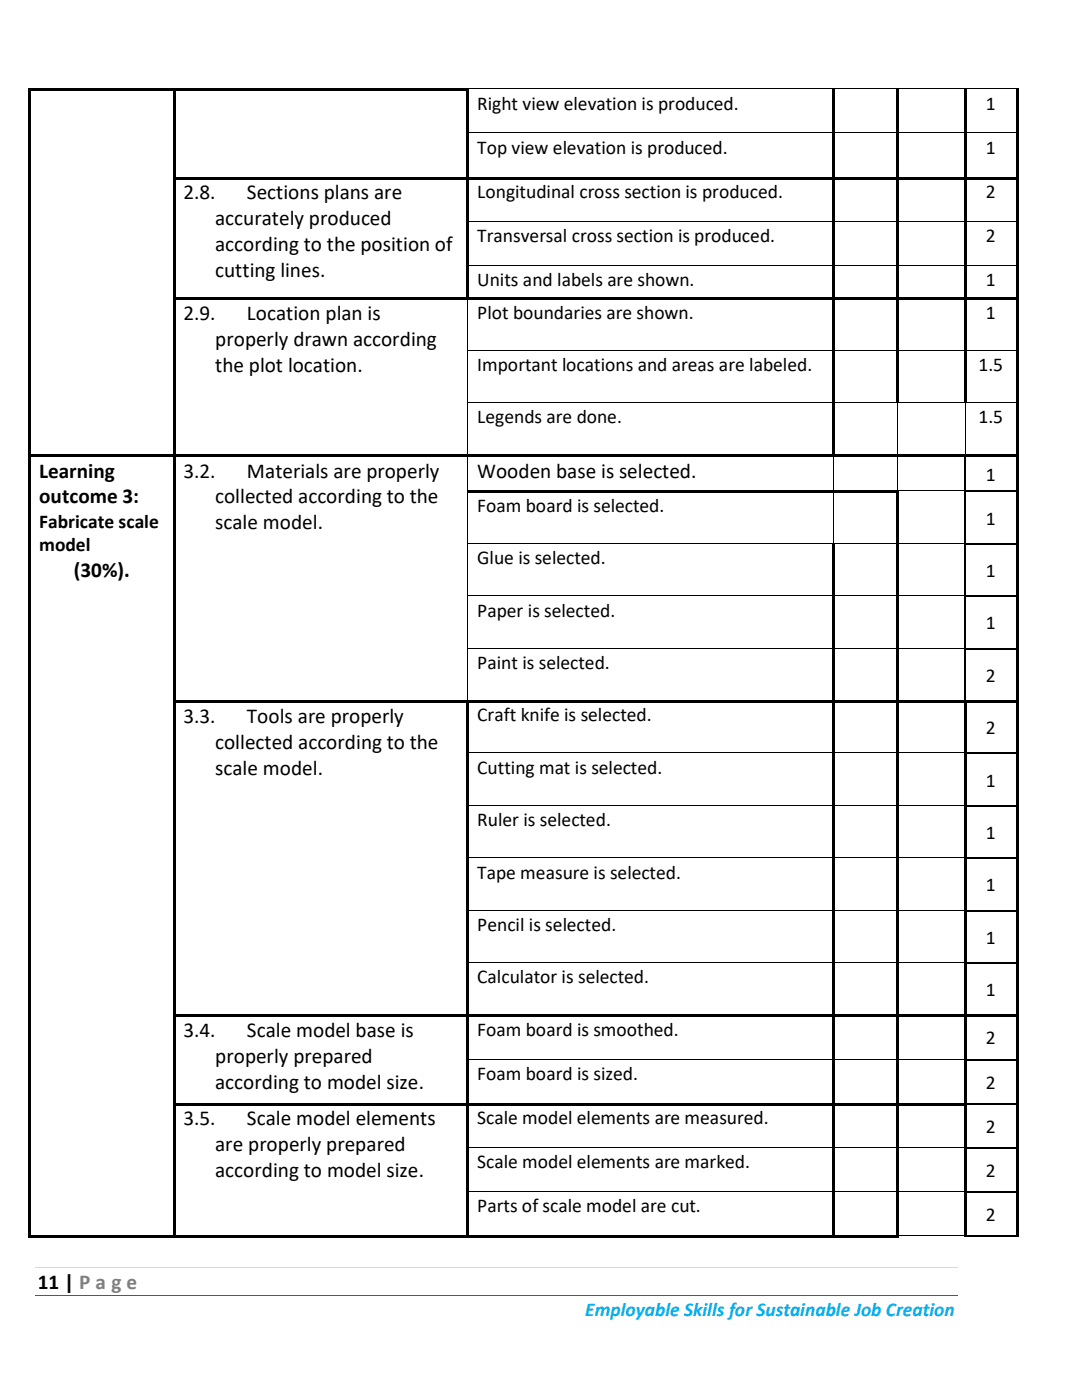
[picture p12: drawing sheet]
<svg xmlns="http://www.w3.org/2000/svg" width="216mm" height="279mm" viewBox="0 0 216 279" stroke-linecap="round" stroke-linejoin="round" font-family="sans-serif">
<defs><g id="words">
<g font-size="4.2">
<text x="36.6" y="39.8">2.8.</text>
<text x="49.3" y="39.8">Sections plans are</text>
<text x="42.9" y="45">accurately produced</text>
<text x="42.9" y="50.1">according to the position of</text>
<text x="42.9" y="55.3">cutting lines.</text>
<text x="36.6" y="63.9">2.9.</text>
<text x="49.3" y="63.9">Location plan is</text>
<text x="42.9" y="69.1">properly drawn according</text>
<text x="42.9" y="74.3">the plot location.</text>
<text x="7.8" y="95.3">Learning</text>
<text x="36.6" y="95.3">3.2.</text>
<text x="49.3" y="95.3">Materials are properly</text>
<text x="95.2" y="95.3">Wooden base is selected.</text>
<text x="7.8" y="100.5">outcome 3:</text>
<text x="42.9" y="100.5">collected according to the</text>
<text x="42.9" y="105.6">scale model.</text>
<text x="14.7" y="115.1">(30%).</text>
<text x="36.6" y="144.3">3.3.</text>
<text x="42.9" y="149.5">collected according to the</text>
<text x="49.3" y="144.3">Tools are properly</text>
<text x="42.9" y="154.6">scale model.</text>
<text x="36.6" y="207">3.4.</text>
<text x="49.3" y="207">Scale model base is</text>
<text x="42.9" y="212.2">properly prepared</text>
<text x="42.9" y="217.4">according to model size.</text>
<text x="36.6" y="224.6">3.5.</text>
<text x="49.3" y="224.6">Scale model elements</text>
<text x="42.9" y="229.8">are properly prepared</text>
<text x="42.9" y="234.9">according to model size.</text>
<text x="7.5" y="257.3">11 | P a g e</text>
</g>
<g font-size="3.9">
<text x="95.2" y="21.9">Right view elevation is produced.</text>
<text x="196.7" y="21.9">1</text>
<text x="95.2" y="30.7">Top view elevation is produced.</text>
<text x="196.7" y="30.7">1</text>
<text x="95.2" y="39.5">Longitudinal cross section is produced.</text>
<text x="196.7" y="39.5">2</text>
<text x="95.2" y="48.3">Transversal cross section is produced.</text>
<text x="196.7" y="48.3">2</text>
<text x="95.2" y="57.1">Units and labels are shown.</text>
<text x="196.7" y="57.1">1</text>
<text x="95.2" y="63.6">Plot boundaries are shown.</text>
<text x="196.7" y="63.6">1</text>
<text x="95.2" y="74">Important locations and areas are labeled.</text>
<text x="195.2" y="74">1.5</text>
<text x="95.2" y="84.5">Legends are done.</text>
<text x="195.2" y="84.5">1.5</text>
<text x="196.7" y="95.9">1</text>
<text x="7.8" y="105.3">Fabricate scale</text>
<text x="95.2" y="102.1">Foam board is selected.</text>
<text x="196.7" y="104.7">1</text>
<text x="7.8" y="110">model</text>
<text x="95.2" y="112.6">Glue is selected.</text>
<text x="196.7" y="115.2">1</text>
<text x="95.2" y="123">Paper is selected.</text>
<text x="196.7" y="125.6">1</text>
<text x="95.2" y="133.5">Paint is selected.</text>
<text x="196.7" y="136.1">2</text>
<text x="95.2" y="144">Craft knife is selected.</text>
<text x="196.7" y="146.5">2</text>
<text x="95.2" y="154.4">Cutting mat is selected.</text>
<text x="196.7" y="157">1</text>
<text x="95.2" y="164.9">Ruler is selected.</text>
<text x="196.7" y="167.5">1</text>
<text x="95.2" y="175.3">Tape measure is selected.</text>
<text x="196.7" y="177.9">1</text>
<text x="95.2" y="185.8">Pencil is selected.</text>
<text x="196.7" y="188.4">1</text>
<text x="95.2" y="196.2">Calculator is selected.</text>
<text x="196.7" y="198.8">1</text>
<text x="95.2" y="206.7">Foam board is smoothed.</text>
<text x="196.7" y="208.4">2</text>
<text x="95.2" y="215.5">Foam board is sized.</text>
<text x="196.7" y="217.2">2</text>
<text x="95.2" y="224.3">Scale model elements are measured.</text>
<text x="196.7" y="226.1">2</text>
<text x="95.2" y="233.1">Scale model elements are marked.</text>
<text x="196.7" y="234.9">2</text>
<text x="95.2" y="241.9">Parts of scale model are cut.</text>
<text x="196.7" y="243.7">2</text>
</g>
<text font-size="3.9" fill="#00b0f0" x="116.8" y="262.7">Employable Skills for Sustainable Job Creation</text>
</g></defs>
<path d="M7 252.9h184" fill="none" stroke="#d9d9d9" stroke-width=".2"/>
<path d="M7 258.6h184" fill="none" stroke="#0070c0" stroke-width=".2"/>
<g fill="#000">
<path d="M5.7 17.7h.5v.5h-.5z" fill-rule="evenodd"/>
<path d="M5.7 17.7h.5v.5h-.5z" fill-rule="evenodd"/>
<path d="M6.2 17.7h28.3v.5h-28.3z" fill-rule="evenodd"/>
<path d="M34.5 18.2h.5z" fill-rule="evenodd"/>
<path d="M34.5 17.7h.5v.5h-.5z" fill-rule="evenodd"/>
<path d="M35 17.7h58.1v.5h-58.1z" fill-rule="evenodd"/>
<path d="M93.1 17.7h.5v.5h-.5z" fill-rule="evenodd"/>
<path d="M93.1 17.7h.5v.5h-.5z" fill-rule="evenodd"/>
<path d="M166.1 17.8h.5v.4h-.5z" fill-rule="evenodd"/>
<path d="M166.1 17.7h.2v.1h-.2z" fill-rule="evenodd"/>
<path d="M178.8 17.8h.5v.4h-.5z" fill-rule="evenodd"/>
<path d="M178.8 17.7h.2v.1h-.2z" fill-rule="evenodd"/>
<path d="M192.3 17.8h.5v.4h-.5z" fill-rule="evenodd"/>
<path d="M192.3 17.7h.2v.1h-.2z" fill-rule="evenodd"/>
<path d="M202.7 17.8h.5v.4h-.5z" fill-rule="evenodd"/>
<path d="M202.7 17.7h.5v.1h-.5z" fill-rule="evenodd"/>
<path d="M5.7 18.2h.5v8.3h-.5z" fill-rule="evenodd"/>
<path d="M5.7 26.5h.5v.5h-.5z" fill-rule="evenodd"/>
<path d="M5.7 27h.5v8.3h-.5z" fill-rule="evenodd"/>
<path d="M5.7 35.3h.5v.5h-.5z" fill-rule="evenodd"/>
<path d="M34.5 18.2h.5v8.3h-.5z" fill-rule="evenodd"/>
<path d="M34.5 26.5h.5v.5h-.5z" fill-rule="evenodd"/>
<path d="M34.5 27h.5v8.3h-.5z" fill-rule="evenodd"/>
<path d="M34.5 35.3h.5v.5h-.5z" fill-rule="evenodd"/>
<path d="M35 35.3h58.1v.5h-58.1z" fill-rule="evenodd"/>
<path d="M93.1 18.2h.5v8.3h-.5z" fill-rule="evenodd"/>
<path d="M93.1 26.5h.5v.5h-.5z" fill-rule="evenodd"/>
<path d="M93.1 27h.5v8.3h-.5z" fill-rule="evenodd"/>
<path d="M93.1 35.3h.5v.5h-.5z" fill-rule="evenodd"/>
<path d="M93.6 35.3h72.5v.5h-72.5z" fill-rule="evenodd"/>
<path d="M166.1 18.2h.5v8.3h-.5z" fill-rule="evenodd"/>
<path d="M166.1 26.5h.5v.5h-.5z" fill-rule="evenodd"/>
<path d="M166.1 27h.5v8.3h-.5z" fill-rule="evenodd"/>
<path d="M166.1 35.3h.5v.5h-.5z" fill-rule="evenodd"/>
<path d="M166.6 35.3h12.2v.5h-12.2z" fill-rule="evenodd"/>
<path d="M178.8 18.2h.5v8.3h-.5z" fill-rule="evenodd"/>
<path d="M178.8 26.5h.5v.5h-.5z" fill-rule="evenodd"/>
<path d="M178.8 27h.5v8.3h-.5z" fill-rule="evenodd"/>
<path d="M178.8 35.3h.5v.5h-.5z" fill-rule="evenodd"/>
<path d="M179.3 35.3h13v.5h-13z" fill-rule="evenodd"/>
<path d="M192.3 18.2h.5v8.3h-.5z" fill-rule="evenodd"/>
<path d="M192.3 26.5h.5v.5h-.5z" fill-rule="evenodd"/>
<path d="M192.3 27h.5v8.3h-.5z" fill-rule="evenodd"/>
<path d="M192.3 35.3h.5v.5h-.5z" fill-rule="evenodd"/>
<path d="M192.8 35.3h9.9v.5h-9.9z" fill-rule="evenodd"/>
<path d="M202.7 18.2h.5v8.3h-.5z" fill-rule="evenodd"/>
<path d="M202.7 26.5h.5v.5h-.5z" fill-rule="evenodd"/>
<path d="M202.7 27h.5v8.3h-.5z" fill-rule="evenodd"/>
<path d="M202.7 35.3h.5v.5h-.5z" fill-rule="evenodd"/>
<path d="M5.7 35.8h.5v8.3h-.5z" fill-rule="evenodd"/>
<path d="M5.7 44.1h.5v.5h-.5z" fill-rule="evenodd"/>
<path d="M5.7 44.6h.5v8.2h-.5z" fill-rule="evenodd"/>
<path d="M5.7 52.8h.5v.6h-.5z" fill-rule="evenodd"/>
<path d="M5.7 53.4h.5v6h-.5z" fill-rule="evenodd"/>
<path d="M5.7 59.4h.5v.5h-.5z" fill-rule="evenodd"/>
<path d="M34.5 35.8h.5v8.3h-.5z" fill-rule="evenodd"/>
<path d="M34.5 44.1h.5v.5h-.5z" fill-rule="evenodd"/>
<path d="M34.5 44.6h.5v8.2h-.5z" fill-rule="evenodd"/>
<path d="M34.5 52.8h.5v.6h-.5z" fill-rule="evenodd"/>
<path d="M34.5 53.4h.5v6h-.5z" fill-rule="evenodd"/>
<path d="M34.5 59.4h.5v.5h-.5z" fill-rule="evenodd"/>
<path d="M35 59.4h58.1v.5h-58.1z" fill-rule="evenodd"/>
<path d="M93.1 35.8h.5v8.3h-.5z" fill-rule="evenodd"/>
<path d="M93.1 44.1h.5v.5h-.5z" fill-rule="evenodd"/>
<path d="M93.1 44.6h.5v8.2h-.5z" fill-rule="evenodd"/>
<path d="M93.1 52.8h.5v.6h-.5z" fill-rule="evenodd"/>
<path d="M93.1 53.4h.5v6h-.5z" fill-rule="evenodd"/>
<path d="M93.1 59.4h.5v.5h-.5z" fill-rule="evenodd"/>
<path d="M93.2 59.9h.2z" fill-rule="evenodd"/>
<path d="M93.6 59.4h.5v.5h-.5z" fill-rule="evenodd"/>
<path d="M94.1 59.4h72v.5h-72z" fill-rule="evenodd"/>
<path d="M166.1 35.8h.5v8.3h-.5z" fill-rule="evenodd"/>
<path d="M166.1 44.1h.5v.5h-.5z" fill-rule="evenodd"/>
<path d="M166.1 44.6h.5v8.2h-.5z" fill-rule="evenodd"/>
<path d="M166.1 52.8h.5v.6h-.5z" fill-rule="evenodd"/>
<path d="M166.1 53.4h.5v6h-.5z" fill-rule="evenodd"/>
<path d="M166.1 59.4h.5v.5h-.5z" fill-rule="evenodd"/>
<path d="M166.6 59.4h12.2v.5h-12.2z" fill-rule="evenodd"/>
<path d="M178.8 35.8h.5v8.3h-.5z" fill-rule="evenodd"/>
<path d="M178.8 44.1h.5v.5h-.5z" fill-rule="evenodd"/>
<path d="M178.8 44.6h.5v8.2h-.5z" fill-rule="evenodd"/>
<path d="M178.8 52.8h.5v.6h-.5z" fill-rule="evenodd"/>
<path d="M178.8 53.4h.5v6h-.5z" fill-rule="evenodd"/>
<path d="M178.8 59.4h.5v.5h-.5z" fill-rule="evenodd"/>
<path d="M179.3 59.4h13v.5h-13z" fill-rule="evenodd"/>
<path d="M192.3 35.8h.5v8.3h-.5z" fill-rule="evenodd"/>
<path d="M192.3 44.1h.5v.5h-.5z" fill-rule="evenodd"/>
<path d="M192.3 44.6h.5v8.2h-.5z" fill-rule="evenodd"/>
<path d="M192.3 52.8h.5v.6h-.5z" fill-rule="evenodd"/>
<path d="M192.3 53.4h.5v6h-.5z" fill-rule="evenodd"/>
<path d="M192.3 59.4h.5v.5h-.5z" fill-rule="evenodd"/>
<path d="M192.8 59.4h9.9v.5h-9.9z" fill-rule="evenodd"/>
<path d="M202.7 35.8h.5v8.3h-.5z" fill-rule="evenodd"/>
<path d="M202.7 44.1h.5v.5h-.5z" fill-rule="evenodd"/>
<path d="M202.7 44.6h.5v8.2h-.5z" fill-rule="evenodd"/>
<path d="M202.7 52.8h.5v.6h-.5z" fill-rule="evenodd"/>
<path d="M202.7 53.4h.5v6h-.5z" fill-rule="evenodd"/>
<path d="M202.7 59.4h.5v.5h-.5z" fill-rule="evenodd"/>
<path d="M5.7 59.9h.5v9.9h-.5z" fill-rule="evenodd"/>
<path d="M5.7 69.8h.5v.6h-.5z" fill-rule="evenodd"/>
<path d="M34.5 59.9h.5v9.9h-.5z" fill-rule="evenodd"/>
<path d="M34.5 69.8h.5v.6h-.5z" fill-rule="evenodd"/>
<path d="M93.2 69.8h.2v.6h-.2z" fill-rule="evenodd"/>
<path d="M166.1 59.9h.5v9.9h-.5z" fill-rule="evenodd"/>
<path d="M166.1 69.8h.5v.6h-.5z" fill-rule="evenodd"/>
<path d="M178.8 59.9h.5v9.9h-.5z" fill-rule="evenodd"/>
<path d="M178.8 69.8h.5v.6h-.5z" fill-rule="evenodd"/>
<path d="M192.3 59.9h.5v9.9h-.5z" fill-rule="evenodd"/>
<path d="M192.3 69.8h.5v.6h-.5z" fill-rule="evenodd"/>
<path d="M202.7 59.9h.5v9.9h-.5z" fill-rule="evenodd"/>
<path d="M202.7 69.8h.5v.6h-.5z" fill-rule="evenodd"/>
<path d="M5.7 70.4h.5v9.9h-.5z" fill-rule="evenodd"/>
<path d="M5.7 80.3h.5v.5h-.5z" fill-rule="evenodd"/>
<path d="M5.7 80.8h.5v9.9h-.5z" fill-rule="evenodd"/>
<path d="M5.7 90.7h.5v.6h-.5z" fill-rule="evenodd"/>
<path d="M5.7 91.3h.5v6.6h-.5z" fill-rule="evenodd"/>
<path d="M5.7 97.9h.5v.5h-.5z" fill-rule="evenodd"/>
<path d="M6.2 90.7h28.3v.5h-28.3z" fill-rule="evenodd"/>
<path d="M34.5 70.4h.5v9.9h-.5z" fill-rule="evenodd"/>
<path d="M34.5 80.3h.5v.5h-.5z" fill-rule="evenodd"/>
<path d="M34.5 80.8h.5v9.9h-.5z" fill-rule="evenodd"/>
<path d="M34.5 90.7h.5v.6h-.5z" fill-rule="evenodd"/>
<path d="M34.5 91.3h.5v6.6h-.5z" fill-rule="evenodd"/>
<path d="M34.5 97.9h.5v.5h-.5z" fill-rule="evenodd"/>
<path d="M35 90.7h58.2v.5h-58.2z" fill-rule="evenodd"/>
<path d="M93.2 80.3h.2v.5h-.2z" fill-rule="evenodd"/>
<path d="M93.2 91.2l.2 .1z" fill-rule="evenodd"/>
<path d="M93.2 90.7h.5v.5h-.5z" fill-rule="evenodd"/>
<path d="M93.2 97.9h.2v.5h-.2z" fill-rule="evenodd"/>
<path d="M93.4 97.9h72.9v.5h-72.9z" fill-rule="evenodd"/>
<path d="M93.7 90.7h72.4v.5h-72.4z" fill-rule="evenodd"/>
<path d="M166.1 70.4h.5v9.9h-.5z" fill-rule="evenodd"/>
<path d="M166.1 80.3h.5v.5h-.5z" fill-rule="evenodd"/>
<path d="M166.1 80.8h.5v9.9h-.5z" fill-rule="evenodd"/>
<path d="M166.1 90.7h.5v.5h-.5z" fill-rule="evenodd"/>
<path d="M166.3 91.2l.1 .1z" fill-rule="evenodd"/>
<path d="M166.3 98.4h.1z" fill-rule="evenodd"/>
<path d="M166.3 97.9h.5v.5h-.5z" fill-rule="evenodd"/>
<path d="M166.6 90.7h.5v.5h-.5z" fill-rule="evenodd"/>
<path d="M166.8 97.9h12v.5h-12z" fill-rule="evenodd"/>
<path d="M167.1 90.7h11.9v.5h-11.9z" fill-rule="evenodd"/>
<path d="M178.8 70.4h.5v9.9h-.5z" fill-rule="evenodd"/>
<path d="M178.8 80.3h.2v.1h-.2z" fill-rule="evenodd"/>
<path d="M178.8 97.9h.5v.5h-.5z" fill-rule="evenodd"/>
<path d="M178.8 97.9h.5v.5h-.5z" fill-rule="evenodd"/>
<path d="M179 80.4h.1v.4h-.1z" fill-rule="evenodd"/>
<path d="M179 80.3h.3v.1h-.3z" fill-rule="evenodd"/>
<path d="M179 91.2l.1 .1z" fill-rule="evenodd"/>
<path d="M179 90.7h.5v.5h-.5z" fill-rule="evenodd"/>
<path d="M179.3 80.3h.2v.1h-.2z" fill-rule="evenodd"/>
<path d="M179.5 90.7h12.9v.5h-12.9z" fill-rule="evenodd"/>
<path d="M192.3 70.4h.5v9.9h-.5z" fill-rule="evenodd"/>
<path d="M192.3 80.3h.2v.1h-.2z" fill-rule="evenodd"/>
<path d="M192.4 91.2l.3 .1z" fill-rule="evenodd"/>
<path d="M192.4 90.7h.5v.5h-.5z" fill-rule="evenodd"/>
<path d="M192.4 97.9h.3v.5h-.3z" fill-rule="evenodd"/>
<path d="M192.5 80.4h.2v.4h-.2z" fill-rule="evenodd"/>
<path d="M192.5 80.3h.3v.1h-.3z" fill-rule="evenodd"/>
<path d="M192.7 90.7h.5v.5h-.5z" fill-rule="evenodd"/>
<path d="M192.8 80.3h.2v.1h-.2z" fill-rule="evenodd"/>
<path d="M193.2 90.7h9.5v.5h-9.5z" fill-rule="evenodd"/>
<path d="M202.7 70.4h.5v9.9h-.5z" fill-rule="evenodd"/>
<path d="M202.7 80.3h.5v.5h-.5z" fill-rule="evenodd"/>
<path d="M202.7 80.8h.5v9.9h-.5z" fill-rule="evenodd"/>
<path d="M202.7 90.7h.5v.6h-.5z" fill-rule="evenodd"/>
<path d="M202.7 91.3h.5v6.6h-.5z" fill-rule="evenodd"/>
<path d="M202.7 97.9h.5v.5h-.5z" fill-rule="evenodd"/>
<path d="M5.7 98.4h.5v9.9h-.5z" fill-rule="evenodd"/>
<path d="M5.7 108.3h.5v.6h-.5z" fill-rule="evenodd"/>
<path d="M5.7 108.9h.5v9.9h-.5z" fill-rule="evenodd"/>
<path d="M5.7 118.8h.5v.6h-.5z" fill-rule="evenodd"/>
<path d="M34.5 98.4h.5v9.9h-.5z" fill-rule="evenodd"/>
<path d="M34.5 108.3h.5v.6h-.5z" fill-rule="evenodd"/>
<path d="M34.5 108.9h.5v9.9h-.5z" fill-rule="evenodd"/>
<path d="M34.5 118.8h.5v.6h-.5z" fill-rule="evenodd"/>
<path d="M93.2 108.3h.2v.6h-.2z" fill-rule="evenodd"/>
<path d="M93.2 118.8h.2v.6h-.2z" fill-rule="evenodd"/>
<path d="M166.1 108.5h.5v.4h-.5z" fill-rule="evenodd"/>
<path d="M166.1 108.3h.2v.2h-.2z" fill-rule="evenodd"/>
<path d="M166.1 108.9h.5v9.9h-.5z" fill-rule="evenodd"/>
<path d="M166.1 118.8h.5v.6h-.5z" fill-rule="evenodd"/>
<path d="M166.3 108.3h.3v.2h-.3z" fill-rule="evenodd"/>
<path d="M166.6 108.3h.2v.2h-.2z" fill-rule="evenodd"/>
<path d="M178.8 98.4h.5v9.9h-.5z" fill-rule="evenodd"/>
<path d="M178.8 108.3h.5v.6h-.5z" fill-rule="evenodd"/>
<path d="M178.8 108.9h.5v9.9h-.5z" fill-rule="evenodd"/>
<path d="M178.8 118.8h.5v.6h-.5z" fill-rule="evenodd"/>
<path d="M192.4 108.3h.3v.6h-.3z" fill-rule="evenodd"/>
<path d="M192.4 118.8h.3v.6h-.3z" fill-rule="evenodd"/>
<path d="M202.7 98.4h.5v9.9h-.5z" fill-rule="evenodd"/>
<path d="M202.7 108.3h.5v.6h-.5z" fill-rule="evenodd"/>
<path d="M202.7 108.9h.5v9.9h-.5z" fill-rule="evenodd"/>
<path d="M202.7 118.8h.5v.6h-.5z" fill-rule="evenodd"/>
<path d="M5.7 119.4h.5v9.9h-.5z" fill-rule="evenodd"/>
<path d="M5.7 129.3h.5v.5h-.5z" fill-rule="evenodd"/>
<path d="M5.7 129.8h.5v9.9h-.5z" fill-rule="evenodd"/>
<path d="M34.5 119.4h.5v9.9h-.5z" fill-rule="evenodd"/>
<path d="M34.5 129.3h.5v.5h-.5z" fill-rule="evenodd"/>
<path d="M34.5 129.8h.5v9.9h-.5z" fill-rule="evenodd"/>
<path d="M93.2 129.3h.2v.5h-.2z" fill-rule="evenodd"/>
<path d="M166.1 119.4h.5v9.9h-.5z" fill-rule="evenodd"/>
<path d="M166.1 129.3h.5v.5h-.5z" fill-rule="evenodd"/>
<path d="M166.1 129.8h.5v9.9h-.5z" fill-rule="evenodd"/>
<path d="M178.8 119.4h.5v9.9h-.5z" fill-rule="evenodd"/>
<path d="M178.8 129.3h.5v.5h-.5z" fill-rule="evenodd"/>
<path d="M178.8 129.8h.5v9.9h-.5z" fill-rule="evenodd"/>
<path d="M192.4 129.3h.3v.5h-.3z" fill-rule="evenodd"/>
<path d="M202.7 119.4h.5v9.9h-.5z" fill-rule="evenodd"/>
<path d="M202.7 129.3h.5v.5h-.5z" fill-rule="evenodd"/>
<path d="M202.7 129.8h.5v9.9h-.5z" fill-rule="evenodd"/>
<path d="M5.7 139.7h.5v.6h-.5z" fill-rule="evenodd"/>
<path d="M5.7 140.3h.5v9.9h-.5z" fill-rule="evenodd"/>
<path d="M5.7 150.2h.5v.5h-.5z" fill-rule="evenodd"/>
<path d="M34.5 139.7h.5v.6h-.5z" fill-rule="evenodd"/>
<path d="M34.5 140.3h.5v9.9h-.5z" fill-rule="evenodd"/>
<path d="M34.5 150.2h.5v.5h-.5z" fill-rule="evenodd"/>
<path d="M35 139.7h58.1v.5h-58.1z" fill-rule="evenodd"/>
<path d="M93.1 140.2l.5 .1z" fill-rule="evenodd"/>
<path d="M93.1 139.7h.5v.5h-.5z" fill-rule="evenodd"/>
<path d="M93.1 140.3h.5v9.9h-.5z" fill-rule="evenodd"/>
<path d="M93.1 150.2h.5v.5h-.5z" fill-rule="evenodd"/>
<path d="M93.6 139.7h.5v.5h-.5z" fill-rule="evenodd"/>
<path d="M94.1 139.7h72v.5h-72z" fill-rule="evenodd"/>
<path d="M166.1 139.7h.5v.6h-.5z" fill-rule="evenodd"/>
<path d="M166.1 140.3h.5v9.9h-.5z" fill-rule="evenodd"/>
<path d="M166.1 150.2h.5v.5h-.5z" fill-rule="evenodd"/>
<path d="M166.6 139.7h12.2v.5h-12.2z" fill-rule="evenodd"/>
<path d="M178.8 139.7h.5v.6h-.5z" fill-rule="evenodd"/>
<path d="M178.8 140.3h.5v9.9h-.5z" fill-rule="evenodd"/>
<path d="M178.8 150.2h.5v.5h-.5z" fill-rule="evenodd"/>
<path d="M179.3 139.7h13v.5h-13z" fill-rule="evenodd"/>
<path d="M192.3 140.2l.5 .1z" fill-rule="evenodd"/>
<path d="M192.3 139.7h.5v.5h-.5z" fill-rule="evenodd"/>
<path d="M192.3 140.3h.5v9.9h-.5z" fill-rule="evenodd"/>
<path d="M192.3 150.2h.5v.5h-.5z" fill-rule="evenodd"/>
<path d="M192.8 139.7h.5v.5h-.5z" fill-rule="evenodd"/>
<path d="M193.3 139.7h9.4v.5h-9.4z" fill-rule="evenodd"/>
<path d="M202.7 139.7h.5v.6h-.5z" fill-rule="evenodd"/>
<path d="M202.7 140.3h.5v9.9h-.5z" fill-rule="evenodd"/>
<path d="M202.7 150.2h.5v.5h-.5z" fill-rule="evenodd"/>
<path d="M5.7 150.7h.5v9.9h-.5z" fill-rule="evenodd"/>
<path d="M5.7 160.6h.5v.6h-.5z" fill-rule="evenodd"/>
<path d="M5.7 161.2h.5v9.9h-.5z" fill-rule="evenodd"/>
<path d="M5.7 171.1h.5v.5h-.5z" fill-rule="evenodd"/>
<path d="M34.5 150.7h.5v9.9h-.5z" fill-rule="evenodd"/>
<path d="M34.5 160.6h.5v.6h-.5z" fill-rule="evenodd"/>
<path d="M34.5 161.2h.5v9.9h-.5z" fill-rule="evenodd"/>
<path d="M34.5 171.1h.5v.5h-.5z" fill-rule="evenodd"/>
<path d="M93.1 150.7h.5v9.9h-.5z" fill-rule="evenodd"/>
<path d="M93.1 160.6h.5v.6h-.5z" fill-rule="evenodd"/>
<path d="M93.1 161.2h.5v9.9h-.5z" fill-rule="evenodd"/>
<path d="M93.1 171.1h.5v.5h-.5z" fill-rule="evenodd"/>
<path d="M166.1 150.7h.5v9.9h-.5z" fill-rule="evenodd"/>
<path d="M166.1 160.6h.5v.6h-.5z" fill-rule="evenodd"/>
<path d="M166.1 161.2h.5v9.9h-.5z" fill-rule="evenodd"/>
<path d="M166.1 171.1h.5v.5h-.5z" fill-rule="evenodd"/>
<path d="M178.8 150.7h.5v9.9h-.5z" fill-rule="evenodd"/>
<path d="M178.8 160.6h.5v.6h-.5z" fill-rule="evenodd"/>
<path d="M178.8 161.2h.5v9.9h-.5z" fill-rule="evenodd"/>
<path d="M178.8 171.1h.5v.5h-.5z" fill-rule="evenodd"/>
<path d="M192.3 150.7h.5v9.9h-.5z" fill-rule="evenodd"/>
<path d="M192.3 160.6h.5v.6h-.5z" fill-rule="evenodd"/>
<path d="M192.3 161.2h.5v9.9h-.5z" fill-rule="evenodd"/>
<path d="M192.3 171.1h.5v.5h-.5z" fill-rule="evenodd"/>
<path d="M202.7 150.7h.5v9.9h-.5z" fill-rule="evenodd"/>
<path d="M202.7 160.6h.5v.6h-.5z" fill-rule="evenodd"/>
<path d="M202.7 161.2h.5v9.9h-.5z" fill-rule="evenodd"/>
<path d="M202.7 171.1h.5v.5h-.5z" fill-rule="evenodd"/>
<path d="M5.7 171.6h.5v10h-.5z" fill-rule="evenodd"/>
<path d="M5.7 181.6h.5v.5h-.5z" fill-rule="evenodd"/>
<path d="M5.7 182.1h.5v9.9h-.5z" fill-rule="evenodd"/>
<path d="M5.7 192h.5v.6h-.5z" fill-rule="evenodd"/>
<path d="M34.5 171.6h.5v10h-.5z" fill-rule="evenodd"/>
<path d="M34.5 181.6h.5v.5h-.5z" fill-rule="evenodd"/>
<path d="M34.5 182.1h.5v9.9h-.5z" fill-rule="evenodd"/>
<path d="M34.5 192h.5v.6h-.5z" fill-rule="evenodd"/>
<path d="M93.1 171.6h.5v10h-.5z" fill-rule="evenodd"/>
<path d="M93.1 181.6h.5v.5h-.5z" fill-rule="evenodd"/>
<path d="M93.1 182.1h.5v9.9h-.5z" fill-rule="evenodd"/>
<path d="M93.1 192h.5v.6h-.5z" fill-rule="evenodd"/>
<path d="M166.1 171.6h.5v10h-.5z" fill-rule="evenodd"/>
<path d="M166.1 181.6h.5v.5h-.5z" fill-rule="evenodd"/>
<path d="M166.1 182.1h.5v9.9h-.5z" fill-rule="evenodd"/>
<path d="M166.1 192h.5v.6h-.5z" fill-rule="evenodd"/>
<path d="M178.8 171.6h.5v10h-.5z" fill-rule="evenodd"/>
<path d="M178.8 181.6h.5v.5h-.5z" fill-rule="evenodd"/>
<path d="M178.8 182.1h.5v9.9h-.5z" fill-rule="evenodd"/>
<path d="M178.8 192h.5v.6h-.5z" fill-rule="evenodd"/>
<path d="M192.3 171.6h.5v10h-.5z" fill-rule="evenodd"/>
<path d="M192.3 181.6h.5v.5h-.5z" fill-rule="evenodd"/>
<path d="M192.3 182.1h.5v9.9h-.5z" fill-rule="evenodd"/>
<path d="M192.3 192h.5v.6h-.5z" fill-rule="evenodd"/>
<path d="M202.7 171.6h.5v10h-.5z" fill-rule="evenodd"/>
<path d="M202.7 181.6h.5v.5h-.5z" fill-rule="evenodd"/>
<path d="M202.7 182.1h.5v9.9h-.5z" fill-rule="evenodd"/>
<path d="M202.7 192h.5v.6h-.5z" fill-rule="evenodd"/>
<path d="M5.7 192.6h.5v9.9h-.5z" fill-rule="evenodd"/>
<path d="M5.7 202.5h.5v.5h-.5z" fill-rule="evenodd"/>
<path d="M5.7 203h.5v8.3h-.5z" fill-rule="evenodd"/>
<path d="M5.7 211.3h.5v.5h-.5z" fill-rule="evenodd"/>
<path d="M34.5 192.6h.5v9.9h-.5z" fill-rule="evenodd"/>
<path d="M34.5 202.5h.5v.5h-.5z" fill-rule="evenodd"/>
<path d="M34.5 203h.5v8.3h-.5z" fill-rule="evenodd"/>
<path d="M34.5 211.3h.5v.5h-.5z" fill-rule="evenodd"/>
<path d="M35 202.5h58.1v.5h-58.1z" fill-rule="evenodd"/>
<path d="M93.1 192.6h.5v9.9h-.5z" fill-rule="evenodd"/>
<path d="M93.1 202.5h.5v.5h-.5z" fill-rule="evenodd"/>
<path d="M93.1 203h.5v8.3h-.5z" fill-rule="evenodd"/>
<path d="M93.1 211.3h.5v.5h-.5z" fill-rule="evenodd"/>
<path d="M93.6 202.5h72.5v.5h-72.5z" fill-rule="evenodd"/>
<path d="M166.1 192.6h.5v9.9h-.5z" fill-rule="evenodd"/>
<path d="M166.1 202.5h.5v.5h-.5z" fill-rule="evenodd"/>
<path d="M166.1 203h.5v8.3h-.5z" fill-rule="evenodd"/>
<path d="M166.1 211.3h.5v.5h-.5z" fill-rule="evenodd"/>
<path d="M166.6 202.5h12.2v.5h-12.2z" fill-rule="evenodd"/>
<path d="M178.8 192.6h.5v9.9h-.5z" fill-rule="evenodd"/>
<path d="M178.8 202.5h.5v.5h-.5z" fill-rule="evenodd"/>
<path d="M178.8 203h.5v8.3h-.5z" fill-rule="evenodd"/>
<path d="M178.8 211.3h.5v.5h-.5z" fill-rule="evenodd"/>
<path d="M179.3 202.5h13v.5h-13z" fill-rule="evenodd"/>
<path d="M192.3 192.6h.5v9.9h-.5z" fill-rule="evenodd"/>
<path d="M192.3 202.5h.5v.5h-.5z" fill-rule="evenodd"/>
<path d="M192.3 203h.5v8.3h-.5z" fill-rule="evenodd"/>
<path d="M192.3 211.3h.5v.5h-.5z" fill-rule="evenodd"/>
<path d="M192.8 202.5h9.9v.5h-9.9z" fill-rule="evenodd"/>
<path d="M202.7 192.6h.5v9.9h-.5z" fill-rule="evenodd"/>
<path d="M202.7 202.5h.5v.5h-.5z" fill-rule="evenodd"/>
<path d="M202.7 203h.5v8.3h-.5z" fill-rule="evenodd"/>
<path d="M202.7 211.3h.5v.5h-.5z" fill-rule="evenodd"/>
<path d="M5.7 211.8h.5v8.3h-.5z" fill-rule="evenodd"/>
<path d="M5.7 220.1h.5v.5h-.5z" fill-rule="evenodd"/>
<path d="M5.7 220.6h.5v8.3h-.5z" fill-rule="evenodd"/>
<path d="M5.7 228.9h.5v.5h-.5z" fill-rule="evenodd"/>
<path d="M5.7 229.4h.5v8.3h-.5z" fill-rule="evenodd"/>
<path d="M5.7 237.7h.5v.5h-.5z" fill-rule="evenodd"/>
<path d="M34.5 211.8h.5v8.3h-.5z" fill-rule="evenodd"/>
<path d="M34.5 220.1h.5v.5h-.5z" fill-rule="evenodd"/>
<path d="M34.5 220.6h.5v8.3h-.5z" fill-rule="evenodd"/>
<path d="M34.5 228.9h.5v.5h-.5z" fill-rule="evenodd"/>
<path d="M34.5 229.4h.5v8.3h-.5z" fill-rule="evenodd"/>
<path d="M34.5 237.7h.5v.5h-.5z" fill-rule="evenodd"/>
<path d="M35 220.1h58.1v.5h-58.1z" fill-rule="evenodd"/>
<path d="M93.1 211.8h.5v8.3h-.5z" fill-rule="evenodd"/>
<path d="M93.1 220.1h.5v.5h-.5z" fill-rule="evenodd"/>
<path d="M93.1 220.6h.5v8.3h-.5z" fill-rule="evenodd"/>
<path d="M93.1 228.9h.5v.5h-.5z" fill-rule="evenodd"/>
<path d="M93.1 229.4h.5v8.3h-.5z" fill-rule="evenodd"/>
<path d="M93.1 237.7h.5v.5h-.5z" fill-rule="evenodd"/>
<path d="M93.6 220.1h72.5v.5h-72.5z" fill-rule="evenodd"/>
<path d="M166.1 211.8h.5v8.3h-.5z" fill-rule="evenodd"/>
<path d="M166.1 220.1h.5v.5h-.5z" fill-rule="evenodd"/>
<path d="M166.1 220.6h.5v8.3h-.5z" fill-rule="evenodd"/>
<path d="M166.1 228.9h.5v.5h-.5z" fill-rule="evenodd"/>
<path d="M166.1 229.4h.5v8.3h-.5z" fill-rule="evenodd"/>
<path d="M166.1 237.7h.5v.5h-.5z" fill-rule="evenodd"/>
<path d="M166.6 220.1h12.2v.5h-12.2z" fill-rule="evenodd"/>
<path d="M178.8 211.8h.5v8.3h-.5z" fill-rule="evenodd"/>
<path d="M178.8 220.1h.5v.5h-.5z" fill-rule="evenodd"/>
<path d="M178.8 220.6h.5v8.3h-.5z" fill-rule="evenodd"/>
<path d="M178.8 228.9h.5v.5h-.5z" fill-rule="evenodd"/>
<path d="M178.8 229.4h.5v8.3h-.5z" fill-rule="evenodd"/>
<path d="M178.8 237.7h.5v.5h-.5z" fill-rule="evenodd"/>
<path d="M179.3 220.1h13v.5h-13z" fill-rule="evenodd"/>
<path d="M192.3 211.8h.5v8.3h-.5z" fill-rule="evenodd"/>
<path d="M192.3 220.1h.5v.5h-.5z" fill-rule="evenodd"/>
<path d="M192.3 220.6h.5v8.3h-.5z" fill-rule="evenodd"/>
<path d="M192.3 228.9h.5v.5h-.5z" fill-rule="evenodd"/>
<path d="M192.3 229.4h.5v8.3h-.5z" fill-rule="evenodd"/>
<path d="M192.3 237.7h.5v.5h-.5z" fill-rule="evenodd"/>
<path d="M202.7 211.8h.5v8.3h-.5z" fill-rule="evenodd"/>
<path d="M202.7 220.1h.5v.5h-.5z" fill-rule="evenodd"/>
<path d="M202.7 220.6h.5v8.3h-.5z" fill-rule="evenodd"/>
<path d="M202.7 228.9h.5v.5h-.5z" fill-rule="evenodd"/>
<path d="M202.7 229.4h.5v8.3h-.5z" fill-rule="evenodd"/>
<path d="M202.7 237.7h.5v.5h-.5z" fill-rule="evenodd"/>
<path d="M5.7 238.2h.5v8.3h-.5z" fill-rule="evenodd"/>
<path d="M5.7 246.5h.5v.5h-.5z" fill-rule="evenodd"/>
<path d="M5.7 246.5h.5v.5h-.5z" fill-rule="evenodd"/>
<path d="M6.2 246.5h28.3v.5h-28.3z" fill-rule="evenodd"/>
<path d="M34.5 238.2h.5v8.3h-.5z" fill-rule="evenodd"/>
<path d="M34.5 246.5h.5v.5h-.5z" fill-rule="evenodd"/>
<path d="M35 246.5h58.1v.5h-58.1z" fill-rule="evenodd"/>
<path d="M93.1 238.2h.5v8.3h-.5z" fill-rule="evenodd"/>
<path d="M93.1 246.5h.5v.5h-.5z" fill-rule="evenodd"/>
<path d="M93.6 246.5h72.5v.5h-72.5z" fill-rule="evenodd"/>
<path d="M166.1 238.2h.5v8.3h-.5z" fill-rule="evenodd"/>
<path d="M166.1 246.5h.5v.5h-.5z" fill-rule="evenodd"/>
<path d="M166.6 246.5h12.2v.5h-12.2z" fill-rule="evenodd"/>
<path d="M178.8 238.2h.5v8.3h-.5z" fill-rule="evenodd"/>
<path d="M178.8 246.5h.5v.5h-.5z" fill-rule="evenodd"/>
<path d="M178.8 246.5h.5v.5h-.5z" fill-rule="evenodd"/>
<path d="M192.3 238.2h.5v8.3h-.5z" fill-rule="evenodd"/>
<path d="M202.7 238.2h.5v8.3h-.5z" fill-rule="evenodd"/>
<path d="M202.7 246.5h.5v.3h-.5z" fill-rule="evenodd"/>
</g>
<g fill="none" stroke="#000" stroke-width=".2">
<path d="M93.6 17.7h72.5M166.3 17.7h12.5M179 17.7h13.3M192.5 17.7h10.2M93.6 26.5h72.5M166.6 26.5h12.2M179.3 26.5h13M192.8 26.5h9.9M93.3 59.9v9.9M93.6 44.2h72.5M93.6 52.9h72.5M166.6 44.2h12.2"/>
<path d="M166.6 52.9h12.2M179.3 44.2h13M179.3 52.9h13M192.8 44.2h9.9M192.8 52.9h9.9M93.3 70.4v9.9M93.4 69.9h72.7M166.6 69.9h12.2M179.3 69.9h13M192.8 69.9h9.9M93.3 80.8v9.9M93.3 91.3v6.6"/>
<path d="M93.3 98.4v9.9M93.4 80.4h72.7M166.4 91.3v6.6M166.4 98.4v9.9M166.6 80.4h12.2M179.1 80.8v9.9M179.1 91.3v6.6M179.3 98h13.1M179.5 80.4h12.8M192.6 80.8v9.9M193 80.4h9.7M93.3 108.9v9.9"/>
<path d="M93.3 119.4v9.9M93.4 108.4h72.7M93.4 118.9h72.7M166.6 118.9h12.2M166.8 108.4h12M179.3 108.4h13.1M179.3 118.9h13.1M93.3 129.8v9.9M93.4 129.3h72.7M166.6 129.3h12.2M179.3 129.3h13.1M93.6 150.3h72.5"/>
<path d="M166.6 150.3h12.2M179.3 150.3h13M93.6 160.7h72.5M93.6 171.2h72.5M166.6 160.7h12.2M166.6 171.2h12.2M179.3 160.7h13M179.3 171.2h13M93.6 181.6h72.5M93.6 192.1h72.5M166.6 181.6h12.2M166.6 192.1h12.2"/>
<path d="M179.3 181.6h13M179.3 192.1h13M93.6 211.4h72.5M166.6 211.4h12.2M179.3 211.4h13M93.6 229h72.5M93.6 237.8h72.5M166.6 229h12.2M166.6 237.8h12.2M179.3 229h13M179.3 237.8h13M179.3 246.6h13"/>
</g>
<g fill="none" stroke="#000" stroke-width=".34">
<path d="M192.6 91.3v6.6M192.6 98.4v9.9M192.7 98.1h10M192.6 108.9v9.9M192.6 119.4v9.9M192.7 108.5h10M192.7 119h10M192.6 129.8v9.9M192.7 129.4h10M192.8 150.4h9.9M192.8 160.8h9.9M192.8 171.3h9.9"/>
<path d="M192.8 181.7h9.9M192.8 192.2h9.9M192.8 211.4h9.9M192.8 220.3h9.9M192.8 229.1h9.9M192.8 237.9h9.9M192.3 246.7h10.4"/>
</g>
<use href="#words"/>
</svg>
